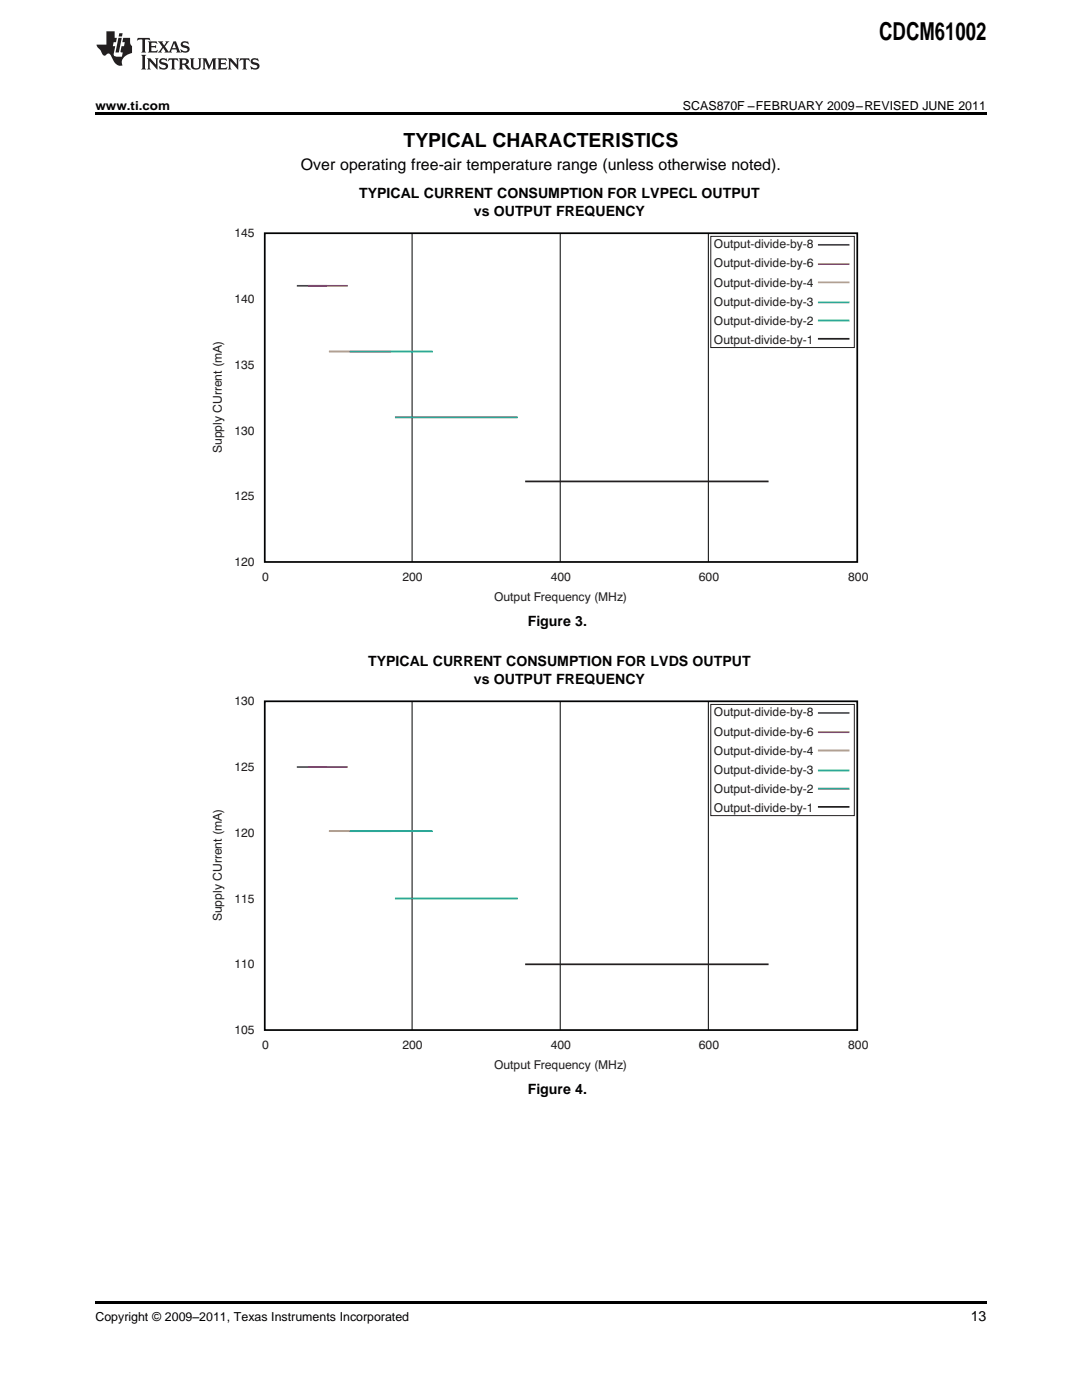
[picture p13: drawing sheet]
<svg xmlns="http://www.w3.org/2000/svg" width="216mm" height="279mm" viewBox="0 0 216 279" stroke-linecap="round" stroke-linejoin="round" font-family="sans-serif">
<defs><g id="words">
<text font-size="4.9" x="175.4" y="7.9">CDCM61002</text>
<text font-size="3.9" x="80.5" y="29.3">TYPICAL CHARACTERISTICS</text>
<text font-size="3.2" x="60" y="34">Over operating free-air temperature range (unless otherwise noted).</text>
<g font-size="2.8">
<text x="71.6" y="39.5">TYPICAL CURRENT CONSUMPTION FOR LVPECL OUTPUT</text>
<text x="94.5" y="43.1">vs OUTPUT FREQUENCY</text>
<text x="105.3" y="125">Figure 3.</text>
<text x="73.4" y="132.9">TYPICAL CURRENT CONSUMPTION FOR LVDS OUTPUT</text>
<text x="94.5" y="136.5">vs OUTPUT FREQUENCY</text>
<text x="105.3" y="218.4">Figure 4.</text>
<text x="193.7" y="263.6">13</text>
</g>
<g font-size="2.5">
<text x="19" y="21.9">www.ti.com</text>
<text x="136.3" y="21.9">SCAS870F –FEBRUARY 2009–REVISED JUNE 2011</text>
<text x="19" y="263.6">Copyright © 2009–2011, Texas Instruments Incorporated</text>
</g>
<g font-size="2.4" fill="#231f20">
<text x="46.8" y="47.4">145</text>
<text x="142.5" y="49.6">Output-divide-by-8</text>
<text x="142.5" y="53.4">Output-divide-by-6</text>
<text x="142.5" y="57.2">Output-divide-by-4</text>
<text x="46.8" y="60.5">140</text>
<text x="142.5" y="61">Output-divide-by-3</text>
<text x="142.5" y="64.8">Output-divide-by-2</text>
<text x="142.5" y="68.6">Output-divide-by-1</text>
<text x="46.8" y="73.6">135</text>
<text x="46.8" y="86.7">130</text>
<text x="44.3" y="90.5" transform="rotate(-90 44.3 90.5)">Supply CUrrent (mA)</text>
<text x="46.8" y="99.9">125</text>
<text x="46.8" y="113">120</text>
<text x="52.3" y="115.9">0</text>
<text x="80.3" y="115.9">200</text>
<text x="98.6" y="119.9">Output Frequency (MHz)</text>
<text x="109.9" y="115.9">400</text>
<text x="139.5" y="115.9">600</text>
<text x="169.3" y="115.9">800</text>
<text x="46.8" y="140.8">130</text>
<text x="142.5" y="143">Output-divide-by-8</text>
<text x="142.5" y="146.8">Output-divide-by-6</text>
<text x="46.8" y="153.9">125</text>
<text x="142.5" y="150.6">Output-divide-by-4</text>
<text x="142.5" y="154.4">Output-divide-by-3</text>
<text x="142.5" y="158.2">Output-divide-by-2</text>
<text x="46.8" y="167">120</text>
<text x="142.5" y="162">Output-divide-by-1</text>
<text x="44.3" y="183.9" transform="rotate(-90 44.3 183.9)">Supply CUrrent (mA)</text>
<text x="46.8" y="180.1">115</text>
<text x="46.8" y="193.3">110</text>
<text x="46.8" y="206.4">105</text>
<text x="52.3" y="209.3">0</text>
<text x="80.3" y="209.3">200</text>
<text x="109.9" y="209.4">400</text>
<text x="139.5" y="209.4">600</text>
<text x="169.3" y="209.4">800</text>
<text x="98.6" y="213.3">Output Frequency (MHz)</text>
</g>
</g></defs>
<g fill="#231f20">
<path d="M27.5 7.6l-.1 .5 .4-.2h.6v.1v2.1l-.2 .4h1l-.3-.4v-2.1l.1-.1h.5l.5 .2-.2-.5zM29.5 8.3l.2 .3v1.5l-.2 .4h1.8l.2-.6a1.04 1.04 0 0 1-1.3 .2v-.7h.6l.3 .2v-.6l-.3 .2h-.6v-.6l.8-.1 .4 .3-.2-.5zM31.5 8.3l.9 1.1-.9 1.1h.8l-.2-.2 .5-.7 .4 .7-.2 .2h1.5l-.1-.2 .1-.4h.9l.1 .4-.2 .2h1l-.3-.3-.7-1.9h-.5l-.9 2-.8-1 .9-1h-.8l.1 .3-.3 .5-.4-.6 .2-.2zM34.7 8.6l.4 1h-.7zM36.3 8.4a.63 .63 0 0 0-.2 .7 .63 .63 0 0 0 .6 .4l.6 .2 .1 .2a.75 .75 0 0 1-.7 .4 .75 .75 0 0 1-.6-.5l.1 .7 .1-.1a1.11 1.11 0 0 0 1.5-.6 1.13 1.13 0 0 0-1.2-.8l-.1-.4a1.04 1.04 0 0 1 1.2 .2l-.2-.5-.1 .1-.5-.2zM28.2 10.9l.2 .4v2.2l-.2 .4h1l-.3-.4v-2.2l.3-.4zM29.3 11.6l.3 .4v1.5l-.3 .4h.8l-.2-.4v-1.3l1.5 1.7v-1.9l.2-.4h-.7l.2 .4v.9l-1.1-1.3zM32 11.8a.62 .62 0 0 0-.2 .7 .62 .62 0 0 0 .6 .4l.6 .1 .1 .3a.76 .76 0 0 1-.7 .3 .76 .76 0 0 1-.6-.4l.1 .7 .1-.1a1.11 1.11 0 0 0 1.5-.6 1.13 1.13 0 0 0-1.2-.8l-.1-.4a1.04 1.04 0 0 1 1.2 .2l-.2-.6-.1 .1-.5-.1zM33.7 11.6l-.2 .6a.61 .61 0 0 1 .8-.3v1.6l-.2 .4h.9l-.2-.4v-1.6a.63 .63 0 0 1 .8 .3l-.2-.6zM35.6 11.6l.3 .4v1.5l-.3 .4h1l-.2-.2v-.8l.5 .2a.76 .76 0 0 0 1.2 .7l-1-1a.58 .58 0 0 0 .6-.5 .58 .58 0 0 0-.5-.6zM36.4 11.9h.1a.45 .45 0 0 1 .5 .1 .45 .45 0 0 1 .1 .5l-.7 .2zM37.9 11.6l.2 .2a2.17 2.17 0 0 0 .3 1.9 .99 .99 0 0 0 1.6-.6v-1.1l.2-.4h-.7l.2 .2a1.92 1.92 0 0 1-.2 1.8 .6 .6 0 0 1-.9-.5v-1.1l.2-.4zM40.4 11.6l.2 .4v1.5l-.2 .4h.7l-.2-.4v-1.4l.8 1.8 .8-1.8v1.4l-.2 .4h.9l-.2-.4v-1.5l.2-.4h-.8l-.6 1.5-.6-1.5zM43.4 11.6l.2 .4v1.5l-.2 .4h1.8l.2-.6a1.04 1.04 0 0 1-1.3 .1v-.6h.5l.4 .2v-.6l-.4 .2h-.5v-.7h.8l.3 .3-.1-.6zM45.5 11.6l.2 .4v1.5l-.2 .4h.7l-.2-.4v-1.3l1.5 1.7v-1.9l.2-.4h-.7l.2 .4v.9l-1.1-1.3zM47.9 11.6l-.1 .6a.61 .61 0 0 1 .8-.3v1.6l-.3 .4h1l-.3-.4 .1-1.6a.63 .63 0 0 1 .7 .3l-.1-.6zM50.2 11.8a.62 .62 0 0 0-.2 .7 .62 .62 0 0 0 .6 .4l.6 .1 .2 .3a.76 .76 0 0 1-.8 .3 .76 .76 0 0 1-.6-.4l.1 .7 .2-.1a1.11 1.11 0 0 0 1.5-.6 1.13 1.13 0 0 0-1.3-.8l-.1-.4a1.04 1.04 0 0 1 1.2 .2l-.1-.6-.2 .1-.5-.1z"/>
<path d="M21.2 6.3v2.6h-1.9l.1 .4 .7 .9a.91 .91 0 0 0 1 .8 .56 .56 0 0 1 .5-.3 .56 .56 0 0 1 .5 .3l.4 .8a1.53 1.53 0 0 0 1.9 1.2 1.54 1.54 0 0 1 1-2.1l.9-.3v-1.4a1.52 1.52 0 0 1-.3-1.6h-1.4l-.2 .8h.5l-.2 .8h-.4l-.2 1v.2l.4 .1-.2 .8a1.93 1.93 0 0 1-1.6-.3l.3-1.8h-.5l.2-.8h.4l.2-.8h-.4v-1.3zM23.6 7.6l-.6 2.9h.7l.6-2.9zM23.8 6.6l-.1 .7h.6l.2-.7z"/>
</g>
<path d="M82.2 46.5v65.7M111.8 46.5v65.7M141.3 46.5v65.7" fill="none" stroke="#010202" stroke-width=".2"/>
<path d="M52.8 46.5h118.3v65.7h-118.3z" fill="none" stroke="#010202" stroke-width=".35"/>
<path d="M141.8 47.2h28.7v22.2h-28.7z" fill-rule="evenodd" fill="#fff"/>
<path d="M141.8 47.2h28.7v22.2h-28.7z" fill="none" stroke="#231f20" stroke-width=".2"/>
<path d="M59.2 57h6.1M163.2 48.9h6.3M59.2 153.1h6.1" fill="none" stroke="#2e3092" stroke-width=".35"/>
<path d="M61.5 57h7.9M163.2 52.7h6.3M61.5 153.1h7.9" fill="none" stroke="#b6208b" stroke-width=".35"/>
<path d="M163.2 56.3h6.3M65.6 70.2h12.5M65.6 165.9h12.5" fill="none" stroke="#f58220" stroke-width=".35"/>
<path d="M69.8 70.2h16.5M163.2 60.3h6.3M69.8 165.9h16.5" fill="none" stroke="#0095d9" stroke-width=".35"/>
<path d="M163.2 67.6h6.3M104.8 96.1h48.6M104.8 192.4h48.6" fill="none" stroke="#231f20" stroke-width=".35"/>
<path d="M163.2 64h6.3M78.8 83.3h24.5M78.8 179.3h24.5" fill="none" stroke="#00a54f" stroke-width=".35"/>
<path d="M82.2 140v65.6M111.8 140v65.6M141.3 140v65.6" fill="none" stroke="#010202" stroke-width=".2"/>
<path d="M52.8 140h118.3v65.6h-118.3z" fill="none" stroke="#010202" stroke-width=".35"/>
<path d="M141.8 140.6h28.7v22.2h-28.7z" fill-rule="evenodd" fill="#fff"/>
<path d="M141.8 140.6h28.7v22.2h-28.7z" fill="none" stroke="#231f20" stroke-width=".2"/>
<path d="M163.2 142.3h6.3" fill="none" stroke="#2e3092" stroke-width=".35"/>
<path d="M163.2 146.1h6.3" fill="none" stroke="#b6208b" stroke-width=".35"/>
<path d="M163.2 149.8h6.3" fill="none" stroke="#f58220" stroke-width=".35"/>
<path d="M163.2 153.8h6.3" fill="none" stroke="#0095d9" stroke-width=".35"/>
<path d="M163.2 161h6.3" fill="none" stroke="#231f20" stroke-width=".35"/>
<path d="M163.2 157.4h6.3" fill="none" stroke="#00a54f" stroke-width=".35"/>
<path d="M19 259.7h177.8v.5h-177.8z" fill="#000"/>
<g fill="#fff">
<path d="M111.5 220.1h.3v.7h-.3z"/>
<path d="M111.5 126.7h.3v.7h-.3z"/>
</g>
<path d="M19 22.5h177.8v.5h-177.8z" fill="#000"/>
<use href="#words"/>
</svg>
